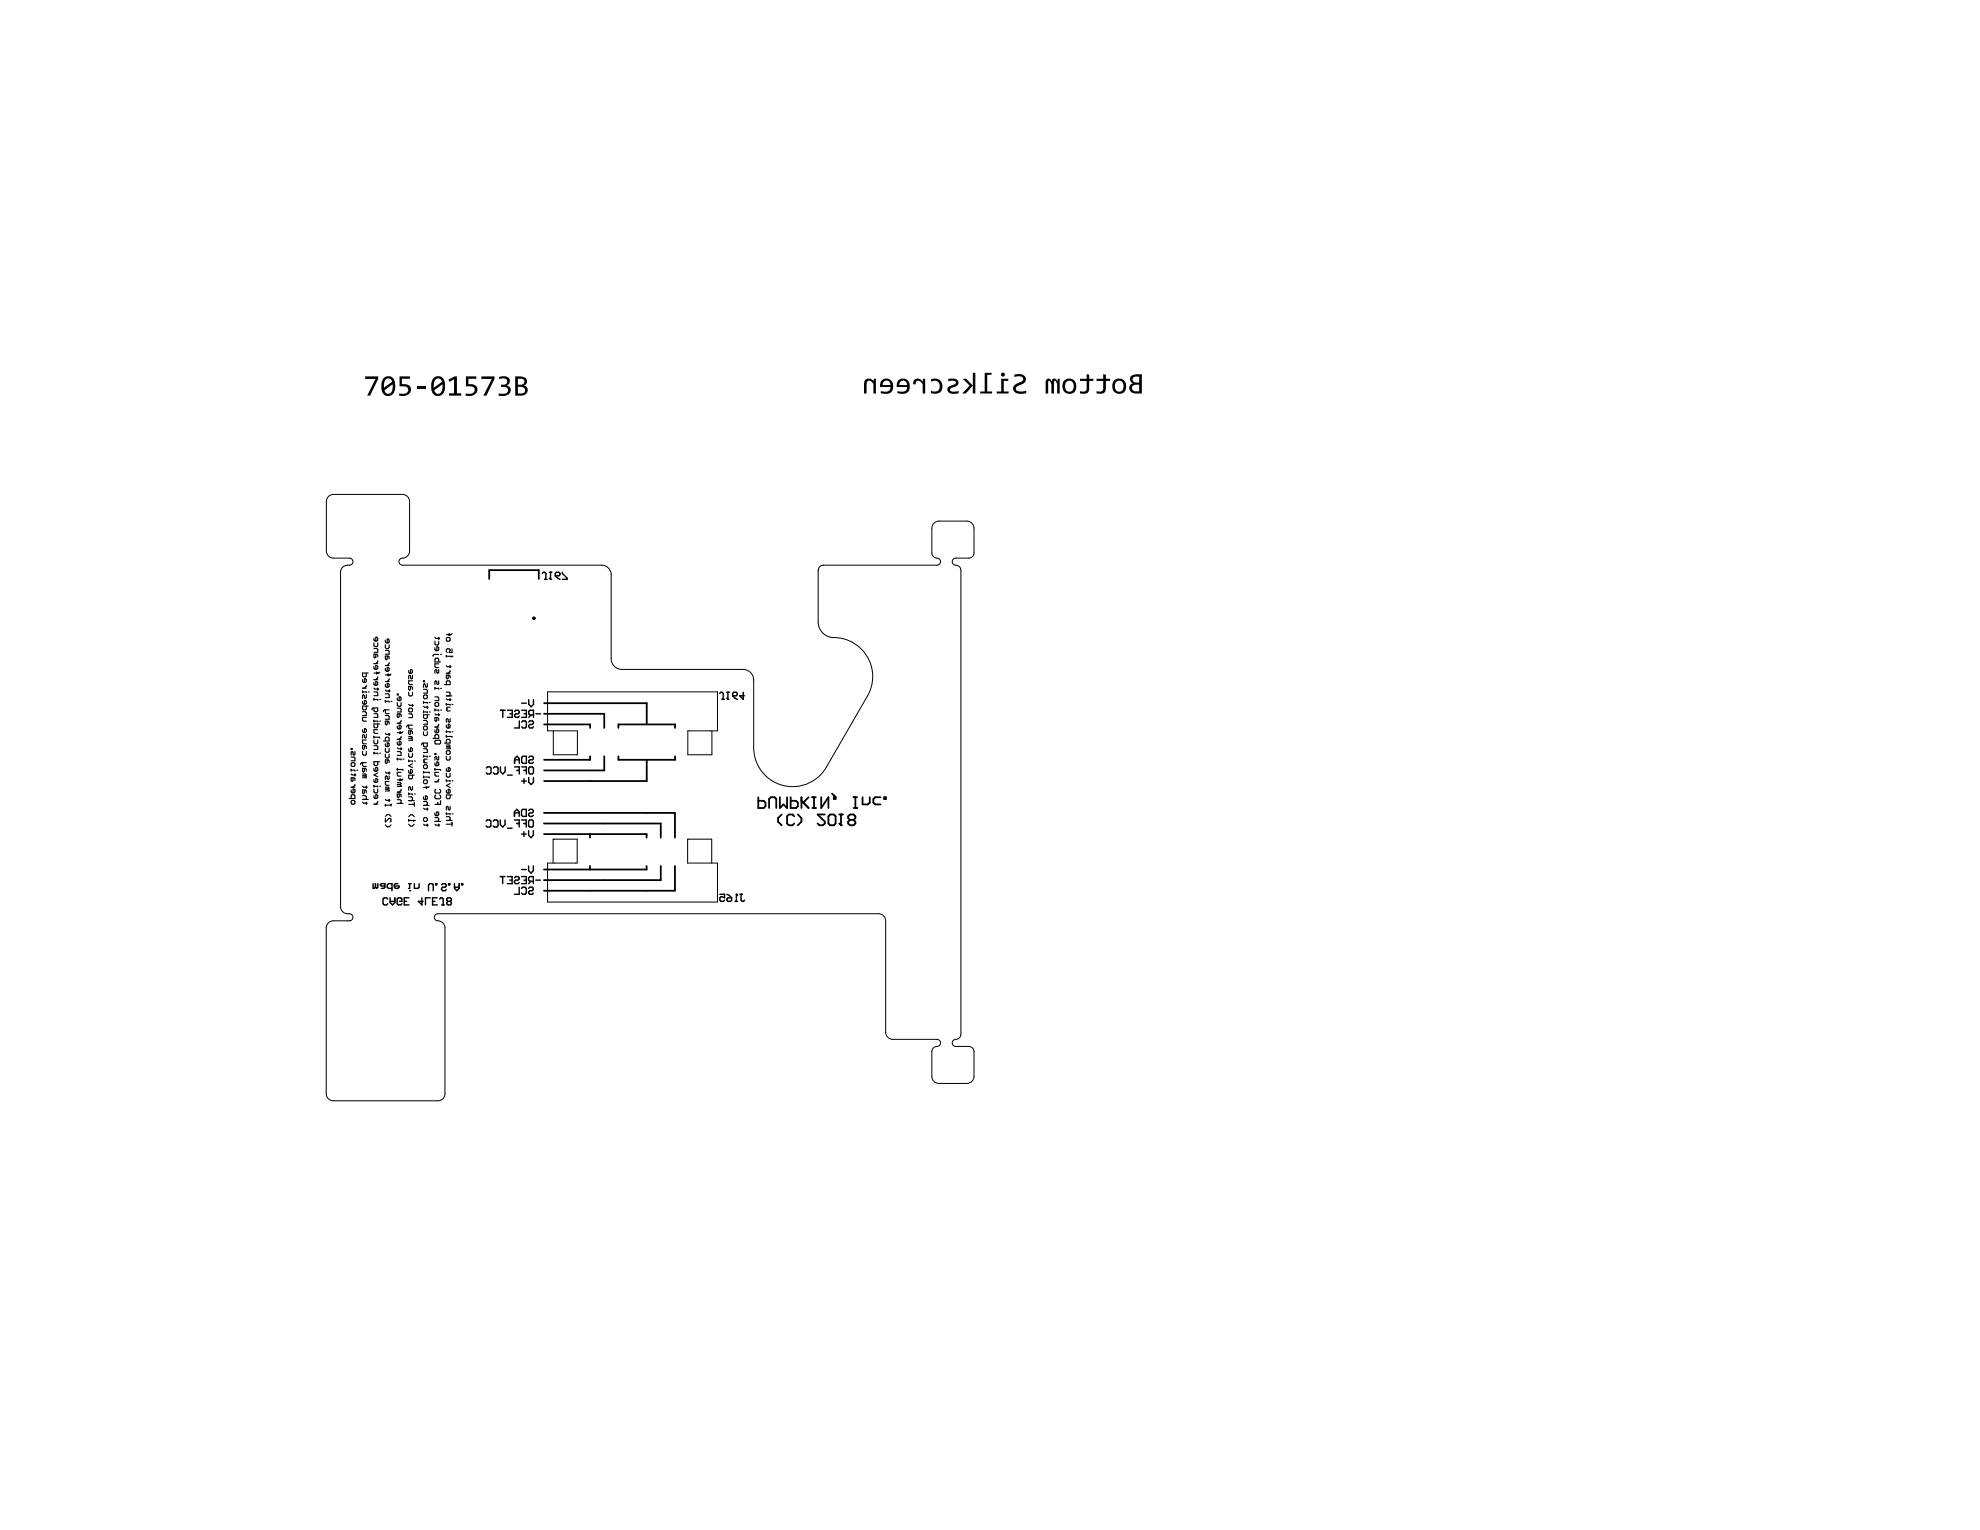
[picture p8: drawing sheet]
<svg xmlns="http://www.w3.org/2000/svg" width="279mm" height="216mm" viewBox="0 0 279 216" stroke-linecap="round" stroke-linejoin="round" font-family="sans-serif">
<path d="M46.3 70.1l.4-.3h.4h9.7a1 1 0 0 1 1 1v7a1.13 1.13 0 0 1-1.3 1 .5 .5 0 0 0-.2 .6 .5 .5 0 0 0 .5 .4h28.1a1.33 1.33 0 0 1 1.3 1.3v11.8a1.51 1.51 0 0 0 1.6 1.6h17a1.51 1.51 0 0 1 1.6 1.5v9.5a5.5 5.5 0 0 0 4 5.3 5.5 5.5 0 0 0 6.2-2.5l5.8-10.1a5.5 5.5 0 0 0-4.7-8.2 2.2 2.2 0 0 1-2.2-2.2v-7.3a.75 .75 0 0 1 .7-.7h16a.5 .5 0 0 0 .5-.5 .5 .5 0 0 0-.5-.5 .73 .73 0 0 1-.7-.8v-3.5a1 1 0 0 1 1-1h3.9a1 1 0 0 1 1 1v3.5a.73 .73 0 0 1-.7 .8h-1.8a.5 .5 0 0 0-.5 .5 .5 .5 0 0 0 .5 .5 .73 .73 0 0 1 .7 .7v65.4a.86 .86 0 0 1-1 .8 .5 .5 0 0 0-.2 .6 .5 .5 0 0 0 .5 .4h1.8a.73 .73 0 0 1 .7 .7v3.5a1 1 0 0 1-1 1h-3.9a1 1 0 0 1-1-1v-3.5a.86 .86 0 0 1 1-.8 .5 .5 0 0 0 .2-.6 .5 .5 0 0 0-.5-.3h-6.2a1 1 0 0 1-1-1v-15.8a1 1 0 0 0-1-1h-62.2a.5 .5 0 0 0-.5 .5 .5 .5 0 0 0 .5 .5 1 1 0 0 1 1 1v23.4a1 1 0 0 1-1 1h-14.8a1 1 0 0 1-1-1v-23.4a1 1 0 0 1 1-1h2.3a.52 .52 0 0 0 .5-.6 .52 .52 0 0 0-.7-.4 1 1 0 0 1-1-1v-47.1a1.04 1.04 0 0 1 1.2-1 .5 .5 0 0 0 .5-.5 .5 .5 0 0 0-.5-.5h-2.2a1 1 0 0 1-1-1v-7v-.4zM106.3 96h.1M78.1 103.1v3.4h3.4v-3.4h-4.2v-5.5h23.9v5.5h-4.1v3.4h3.4v-3.4M78 121.8v-3.4h3.5v3.4h-4.2v5.5h23.9v-5.5h-4.2v-3.4h3.4v3.4" fill="none" stroke="#000" stroke-width=".14"/>
<g fill="none" stroke="#000" stroke-width=".25">
<path d="M69 81.7v-1.2h7v1.2M76.8 99.2h14.5v3M76.8 117.7h14.4v.5M76.8 114.7h18.4v3.5M76.8 116.2h16.4v2M76.8 102.2h6.5v.5M76.8 100.7h8.5v2M83.3 117.7v.5M83.3 106.7v.5h-6.5M85.3 106.7v2h-8.5M87.3 102.7v-.5h8v.5M87.3 106.7v.5h8v-.5"/>
<path d="M91.3 107.2v3h-14.5M107 112.5v1.5h.8l.2-.2v-.5l-.2-.3h-.8M108.5 114v-1.2l.3-.3h.5l.2 .3v1.2M110 112.5v1.5l.6-.5 .5 .5v-1.5M110.3 114.9l-.5 .5v.5l.5 .6M111.6 112.5v1.5h.7l.3-.2v-.5l-.3-.3h-.7M112.1 115.2l-.3-.3h-.5l-.2 .3v1l.2 .3h.5l.3-.3M112.6 114.9l.5 .5v.5l-.5 .6M113.1 112.5v1.5M113.1 113l1 1M114.1 112.5l-.8 .8M114.6 114h.5"/>
<path d="M114.6 112.5h.5M114.9 112.5v1.5M115.9 112.5v1.5l1-1.5v1.5M116.4 114.9h-1l1 1v.3l-.3 .3h-.5l-.2-.3M117.2 114.9h.5l.2 .3v1l-.2 .3h-.5l-.3-.3v-1zM117.4 112l.5 .5M117.7 112.5h.2v.3h-.2zM118.4 114.9h.5M118.4 116.2l.3 .3M118.7 116.5h.1M118.7 114.9v1.6M119.9 115.7l-.2 .2v.3l.2 .3h.5l.3-.3v-.3l-.3-.2"/>
<path d="M119.9 115.7l-.2-.3v-.2l.2-.3h.5l.3 .3v.2l-.3 .3M119.9 115.7h.5M120.4 114h.6M120.4 112.5h.6M120.7 112.5v1.5M121.7 112.5v1h.8l.2-.2v-.8M124.3 112.5h-.8l-.3 .3v.5l.3 .2h.8M124.8 112.5h.2v.3h-.2zM83.3 122.2v.5M91.2 122.2v.5h-14.4M93.2 122.2v2h-16.4M95.2 122.2v3.5h-18.4"/>
<circle cx="75.3" cy="87.2" r=".13"/>
</g>
<g fill="none" stroke="#000" stroke-width=".2">
<path d="M73.6 99.2h.7M74.6 98.7v.7l.3 .3 .4-.3v-.7M76.5 80.9l.2-.1h.2l.1 .1v.9M76.9 81.8h.3M77.5 80.8h.4M77.5 81.6l.2 .2M77.7 81.8h.1M77.7 80.8v1M78.4 80.9l.1-.1h.4l.1 .1v.2l-.1 .2h-.5zM78.4 81.3l.6 .5M79.4 80.8v.1l.6 .7v.2h-.6M101.5 97.9l.2-.2h.2l.1 .2v.8"/>
<path d="M101.9 98.7h.3M102.5 97.7h.4M102.5 98.5l.2 .2M102.7 98.7h.1M102.7 97.7v1M103.4 97.9l.1-.2h.4l.1 .2v.1l-.1 .2h-.5zM103.4 98.2l.6 .5M104.9 97.7v1l-.5-.5h.6M68.6 115.9l.2-.2h.3l.2 .2v.6l-.2 .2h-.3l-.2-.2M68.6 108.4l.2-.2h.3l.2 .2v.6l-.2 .2h-.3l-.2-.2M69.6 115.9l.2-.2h.3l.2 .2v.6l-.2 .2h-.3l-.2-.2M69.6 108.4l.2-.2h.3l.2 .2v.6l-.2 .2h-.3l-.2-.2"/>
<path d="M70.6 115.7v.7l.3 .3 .4-.3v-.7M70.6 108.2v.7l.3 .3 .4-.3v-.7M70.6 100.2h.7M70.9 100.2v1M71.6 116.9h.7M71.6 109.4h.7M71.6 100.2h.7v1h-.7M71.9 100.7h.4M72.6 115.2v-.7l.3-.3 .4 .3v.7M72.6 115.7h.7v1M72.6 114.7h.7M72.6 107.7v-.6l.3-.4 .4 .4v.6"/>
<path d="M72.6 108.2h.7v1M72.6 107.2h.7M72.6 100.4l.2-.2h.3l.2 .2v.2l-.2 .1h-.3l-.2 .2v.2l.2 .1h.3l.2-.1M72.9 116.2h.4M72.9 108.7h.4M73.3 101.7v1h-.7M73.6 117.7h.7M73.6 114.4l.2-.2h.5v1h-.5l-.2-.2zM73.6 115.7h.7v1M73.6 110.2h.7M73.6 108.2h.7v1M73.6 101.9l.2-.2h.3l.2 .2v.7l-.2 .1h-.3l-.2-.1"/>
<path d="M73.6 106.9l.2-.2h.5v1h-.5l-.2-.1zM73.6 100.2h.7v1h-.7M73.9 117.4v.6M73.9 116.2h.4M73.9 109.9v.6M73.9 108.7h.4M73.9 100.7h.4M74.6 114.4l.2-.2h.3l.2 .2v.1l-.2 .2h-.3l-.2 .2v.1l.2 .2h.3l.2-.2M74.6 115.9l.2-.2h.3l.2 .2v.6l-.2 .2h-.3l-.2-.2zM74.6 117.2v.7l.3 .3 .4-.3v-.7M74.6 101.9l.2-.2h.3l.2 .2v.2l-.2 .1h-.3l-.2 .2v.2l.2 .1h.3l.2-.1M74.6 106.9l.2-.2h.3l.2 .2v.2l-.2 .1h-.3l-.2 .2v.2l.2 .1h.3l.2-.1"/>
<path d="M74.6 108.4l.2-.2h.3l.2 .2v.6l-.2 .2h-.3l-.2-.2zM74.6 109.7v.7l.3 .3 .4-.3v-.7M74.9 100.9l-.3 .3M75.3 100.9h-.5l-.2-.2v-.3l.2-.2h.5v1M75.6 100.7h.7M52.6 124.7v.7h.2l.2-.2M53 124.7v.5M53.3 124.7v.5l-.2 .2-.1-.2M54.3 125h-.5l-.2-.1 .2-.2h.5v.5l-.2 .2h-.3M54.7 126.9l-.2-.2h-.3l-.2 .2v.6l.2 .2h.3l.2-.2M55 127.2h.7M55 126.7v.7l.4 .3 .3-.3v-.7"/>
<path d="M55.3 125.4h-.5l-.2-.2v-.3l.2-.2h.5v1M56.1 124.7h-.3l-.2 .2v.3l.2 .2h.3l.2-.2v-.2h-.7M56.4 127.2h.3v-.3l-.2-.2h-.3l-.2 .2v.6l.2 .2h.3l.2-.2M57 127.2h.4M57.6 124.7h.4M57.7 126.7h-.7v1h.7M57.8 125.7h.1M57.8 124.7v.7h-.2M58.5 124.7v.7h.5l.1-.2v-.5M59.5 126.7v1l-.5-.5h.7M60.5 125.7v-.8l.1-.2h.4l.1 .2v.8M60.7 126.7h-.7v1"/>
<path d="M61 127.2h.4M61.5 124.7h.1v.2h-.1zM61.7 126.7h-.7v1h.7M62 126.9l.2-.2h.2l.1 .2v.8M62.3 124.9l.2-.2h.3l.2 .2v.1l-.2 .2h-.3l-.2 .2v.1l.2 .2h.3l.2-.2M62.4 127.7h.3M63.2 127.2h.3M63.2 127.2l-.2-.2v-.1l.2-.2h.3l.2 .2v.1l-.2 .2M63.2 127.2l-.2 .2v.1l.2 .2h.3l.2-.2v-.1l-.2-.2M63.3 124.7h.2v.2h-.2zM64.1 125.2h.7M64.1 124.7v.7l.4 .3 .3-.3v-.7"/>
<path d="M65.1 124.7h.2v.2h-.2zM70.6 123.7h.7M70.9 123.7v1M71.6 123.7h.7v1h-.7M71.9 124.2h.4M72.6 123.9l.2-.2h.3l.2 .2v.1l-.2 .2h-.3l-.2 .2v.1l.2 .2h.3l.2-.2M73.3 125.2v1h-.7M73.6 122.7h.7M73.6 125.4l.2-.2h.3l.2 .2v.6l-.2 .2h-.3l-.2-.2M73.6 123.7h.7v1h-.7M73.9 124.2h.4M74.6 122.2v.7l.3 .3 .4-.3v-.7"/>
<path d="M74.6 125.4l.2-.2h.3l.2 .2v.1l-.2 .2h-.3l-.2 .2v.1l.2 .2h.3l.2-.2M74.9 124.4l-.3 .3M75.3 124.4h-.5l-.2-.2v-.3l.2-.2h.5v1M75.6 124.2h.7M101.6 126.2h.6v.5l-.3-.2h-.2l-.1 .2v.3l.1 .2h.4l.1-.2M102.6 126.9l.1-.2h.5v.3l-.1 .2h-.4l-.1-.2zM102.6 126.2l.6 .5M103.7 127.2h.4M103.9 126.2h.1M103.9 126.2v1M103.9 126.2l.2 .2M104.4 126.2h.3"/>
<path d="M104.6 126.2v.8l.1 .2h.2l.2-.2"/>
</g>
<g fill="none" stroke="#000" stroke-width=".16">
<path d="M51.2 97.6h.5v.2M51.2 95.9v.3l.1 .1h.3l.1-.1v-.3l-.3-.1v.5M51.2 99v.2l.1 .2h.3l.1-.2v-.2l-.3-.2v.6M51.2 97.5v.3M51.2 97.1h.5M51.7 99.6v.4l-.1 .2h-.3l-.1-.2v-.4h.8M51.7 96.7v.1l-.3 .3M51.7 95v.4l-.1 .1h-.3l-.1-.1v-.4h.8M51.7 98v.4l-.1 .2-.3-.6-.1 .2v.4M52 97.6h.1M52.8 96.3v.3l.1 .1h.3l.1-.1v-.3l-.3-.1v.5M52.8 94v.3l.1 .1h.3l.1-.1v-.3l-.3-.1v.5"/>
<path d="M52.8 91.5h.4l.1 .1v.4h-.5M52.8 90v.3l.1 .1h.3l.1-.1v-.3l-.3-.1v.5M52.8 90.7v.4l.1 .1h.3l.1-.1v-.4M52.8 97.6h.4l.1 .2v.4h-.5M52.8 98.7h.5v.1M52.8 99.9v.4l.1 .1h.3l.1-.1v-.4h-.7l-.1 .3M52.8 98.6v.2M52.8 97.1l.1 .1h.5M52.8 95.9h.5M52.8 93.6h.5M53 92.3v.4l-.1 .1-.1-.1v-.4h.4l.1 .1v.3M53.2 94.8v.3"/>
<path d="M53.3 93.2v.2l-.3 .2M53.3 95.5v.1l-.3 .3M53.3 97.1v.3M53.6 98.7h.1M53.6 94.8l-.2 .2h-.6M54.4 90.3v.3l.1 .1h.3l.1-.1v-.3l-.3-.1v.5M54.4 91v.4l.1 .1h.3l.1-.1v-.4M54.4 94.3v.3l.1 .1h.3l.1-.1v-.3l-.3-.1v.5M54.4 96.6v.2l.1 .2h.3l.1-.2v-.2l-.3-.2v.6M54.4 98.8v.3M54.4 91.8h.4l.1 .1v.4h-.5M54.4 97.9h.4l.1 .1v.4h-.5"/>
<path d="M54.4 99h.5v.1M54.4 97.4l.1 .1h.5M54.4 96.2h.5M54.4 93.9h.5M54.6 92.6v.4l-.1 .1-.1-.1v-.4h.4l.1 .1v.3M54.8 95.1v.3M54.9 93.5v.1l-.3 .3M54.9 95.8v.1l-.3 .3M54.9 97.4v.2M55.2 99h.1M55.2 95.1l-.2 .1h-.6M56.1 99.1v.4l.1 .2h.3l.1-.2v-.4"/>
<path d="M56.1 98.5v.2l.1 .2h.3l.1-.2v-.2l-.3-.2v.6M56.1 99.9h.4l.1 .2v.4h-.5M56.1 97.9h.1v.2h-.1zM57.7 99.4l.1 .1h.5M57.7 97.7v.4l.1 .1h.3l.1-.1v-.4M57.7 94.6v.3l.1 .1h.3l.1-.1v-.3l-.3-.1v.5M57.9 96.9v.4l-.1 .1-.1-.1v-.4h.4l.1 .1v.3M58.2 96.1h-.5v.4l.1 .1h.4M58.2 95.3v.4l-.1 .1-.3-.5-.1 .1v.4M58.2 99.4v.3M59.8 99.7l.1 .1h.5M59.8 96.1h.1v.1h-.1z"/>
<path d="M59.8 99.1h.5v.2M59.8 97.3h.4l.1 .1v.4h-.5M59.8 98.2l.1-.1h.3l.1 .1v.3l-.1 .1h-.3l-.1-.1zM59.8 99v.3M60.3 96.5v.4l-.1 .1-.3-.5-.1 .1v.4M60.3 99.7v.2M60.6 99.1h.1M61.4 91.4v.3l.1 .1h.3l.1-.1v-.3l-.3-.1v.5M61.4 90.5v.4l.1 .1h.3l.1-.1v-.4M61.4 97.1h.5v.2M61.4 98.3h.4l.1 .2v.4h-.5M61.4 99.3l.1-.2h.3l.1 .2v.2l-.1 .2h-.3l-.1-.2z"/>
<path d="M61.4 97v.3M61.4 89.9l.1 .2h.5M61.9 93.7h-.5v.4l.1 .1h.4M61.9 89.9v.3M61.9 93.4v-.4l-.1-.1h-.3l-.1 .1v.4h.8M61.9 94.5v.4l-.1 .1-.3-.5-.1 .1v.4M61.9 96.1v.4l-.1 .1-.3-.5-.1 .1v.4M61.9 92.3h-.7l-.1 .3M62.2 97.1h.1M62.2 92.3h.1M62.7 96.6h.8v-.4l-.1-.1h-.3l-.1 .1v.4M63 90.1l.1-.2h.3l.1 .2v.2l-.1 .2h-.3l-.1-.2z"/>
<path d="M63 97.7h.4l.1 .1v.3l-.1 .1M63 99.4h.5v.1M63 92.5v.2M63 99.3v.2M63 98.6l.1 .1h.5M63 98.2h.8M63 95h.5M63 93.9l.1 .2h.5M63 92.6h.8M63.2 95.3v.4l-.1 .1-.1-.1v-.4h.4l.1 .1v.3M63.4 89.4v.3M63.5 93.9v.3"/>
<path d="M63.5 94.6v.1l-.3 .3M63.5 98.6v.3M63.5 99.8h-.4l-.1 .1 .1 .2-.1 .1 .1 .1h.4M63.8 99.4h.1M63.8 92.6h.1M63.8 91.5v.6h-.4l.1-.3-.1-.3h-.3l-.1 .2v.2l.1 .2M63.8 92.6l-.2 .1M63.8 89.4l-.2 .1h-.6M49.3 112.7h.8v-.4l-.1-.2h-.3l-.1 .2v.4M49.6 113.1l.1-.2h.3l.1 .2v.2l-.1 .2h-.3l-.1-.2zM49.6 107.8l.1-.2h.3l.1 .2v.2l-.1 .2h-.3l-.1-.2zM49.6 111.5v.2l.1 .2h.3l.1-.2v-.2l-.3-.2v.6"/>
<path d="M49.6 111.1h.5M49.6 105.6h.1v.2h-.1zM49.6 106.8h.4l.1 .2v.4h-.5M49.6 108.6v.2M49.6 108.7h.5v.1M49.6 109.2l.1 .2h.5M49.8 109.8v.3l-.1 .2-.1-.2v-.3h.4l.1 .1v.2M50.1 106v.4l-.1 .2-.3-.6-.1 .2v.4M50.1 109.2v.3M50.1 110.7v.1l-.3 .3M50.4 108.7h.1M51.2 113.2l.1 .1h.5"/>
<path d="M51.2 110.9l.1 .2h.5M51.2 106v.4l.1 .2h.3l.1-.2v-.4M51.2 100.4h.4l.1 .2v.4h-.5M51.2 103v.2l.1 .2h.3l.1-.2v-.2l-.3-.2v.6M51.2 112.3h.4l.1 .1v.3l-.1 .1M51.2 112.8h.8M51.2 107.6v.4l.1 .2h.4M51.2 109.5h.4M51.2 109.2h.4l.1 .2-.1 .1M51.4 105.2v.4l-.1 .2-.1-.2v-.4h.4l.1 .2v.2M51.4 108.4v.4l-.1 .2-.1-.2v-.4h.4l.1 .2v.2M51.4 111.5v.4l-.1 .1-.1-.1v-.4h.4l.1 .1v.3"/>
<path d="M51.6 109.5l.1 .3h-.5M51.7 101.2h-.5v.4l.1 .2h.4M51.7 104.4h-.5v.4l.1 .2h.4M51.7 103.6v.4l-.1 .2-.2-.2v-.2l-.1-.2-.1 .2v.4M51.7 110.9v.3M51.7 113.2v.3M51.7 107.6h-.7l-.1 .3M52.8 104h.8v.2M52.8 101.8h.5v.1M52.8 100.7h.4l.1 .1v.4h-.5M52.8 113.5h.5M52.8 104.4v.4l.1 .2h.3l.1-.2v-.4"/>
<path d="M52.8 105.2h.4l.1 .2v.4h-.5M52.8 106.3h.5v.1M52.8 108.4v.3l.1 .1h.3l.1-.1v-.3l-.3-.1v.5M52.8 110v.3l.1 .1h.3l.1-.1v-.3l-.3-.1v.5M52.8 110.9h.5v.2M52.8 111.3v.4l.1 .2h.3l.1-.2v-.4M52.8 112.3v.2l.1 .2h.3l.1-.2v-.2l-.3-.2v.6M52.8 101.6v.3M52.8 103.9v.3M52.8 106.2v.2M52.8 110.8v.3M53.3 113.1v.1l-.3 .3"/>
<path d="M53.3 102.2v.4l-.1 .1h-.3l-.1-.1v-.4h.8M53.3 107.5v.4l-.1 .1h-.3l-.1-.1v-.4h.8M53.3 103h-.5v.4l.1 .1h.4M53.3 109.1l-.5 .3 .5 .2M53.6 110.9h.1M53.6 106.3h.1M53.6 101.8h.1M54.1 104.6h.8v-.4l-.1-.2h-.3l-.1 .2v.4M54.4 116.4l.2 .3h.3l.3-.3M54.4 100.2v.4l.1 .1h.4M54.4 105v.2l.1 .2h.3l.1-.2v-.2l-.3-.2v.6M54.4 105.6v.4l.1 .2h.3l.1-.2v-.4"/>
<path d="M54.4 106.4v.4l.1 .2h.3l.1-.2v-.4M54.4 113.5v.2M54.4 115.5v.5l.5-.5h.1l.2 .1v.3l-.2 .1M54.4 115.2l.2-.3h.3l.3 .3M54.4 113.6h.8M54.4 112.8l.1 .1h.5M54.4 101h.4l.1 .1v.4h-.5M54.4 111.3h.4M54.4 111.1h.4l.1 .1-.1 .1M54.4 109l.1 .1h.5M54.4 103.5l.1 .1h.5M54.6 101.8v.4l-.1 .1-.1-.1v-.4h.4l.1 .1v.3"/>
<path d="M54.6 107.2v.4l-.1 .2-.1-.2v-.4h.4l.1 .2v.2M54.8 111.3l.1 .3h-.5M54.9 109.5v.4l-.1 .1-.3-.5-.1 .1v.4M54.9 110.3h-.5v.4l.1 .1h.4M54.9 103.5v.3M54.9 109v.2M54.9 112.8v.3M54.9 100.2h-.7l-.1 .2M55.2 113.5v.2M56.1 112.8h.4l.1 .2v.2l-.1 .2M56.1 105.5l.1 .2h.5M56.1 104.7v.3l.1 .1h.3l.1-.1v-.3l-.3-.1v.5"/>
<path d="M56.1 104.3h.5M56.1 108.6h.8v.1M56.1 102.5v.2l.1 .2h.3l.1-.2v-.2l-.3-.2v.6M56.1 107.1h.5v.2M56.1 110.4h.4l.1 .2-.1 .1M56.1 106.1h.4l.1 .1v.4h-.5M56.1 113.4h.8M56.1 107v.3M56.1 108.5v.2M56.1 111.8h.5M56.1 110.7h.4M56.1 102.1h.5"/>
<path d="M56.3 112v.4l-.1 .2-.1-.2v-.4h.4l.1 .2v.2M56.3 100.7v.4l-.1 .2-.1-.2v-.4h.4l.1 .2v.2M56.5 110.7l.1 .3h-.5M56.5 103.3v.2M56.5 109.9v.3M56.6 109h-.5v.4l.1 .1h.4M56.6 103.9v.2l-.3 .2M56.6 101.7v.1l-.3 .3M56.6 105.5v.3M56.6 111.4v.1l-.3 .3M56.9 107.1h.1M56.9 103.3l-.2 .1h-.6"/>
<path d="M56.9 109.9l-.2 .1h-.6M57.7 112.4h.4l.1 .2v.2l-.1 .2M57.7 103.9h.4l.1 .2-.1 .1M57.7 100.1l.1-.2h.3l.1 .2v.2l-.1 .2h-.3l-.1-.2zM57.7 100.7h.4l.1 .2v.4h-.5M57.7 115.8h.8M57.7 113.5h.8M57.7 116.3l.2 .3h.3l.3-.3M57.7 108.7v.3l.1 .1h.3l.1-.1v-.3l-.3-.1v.5M57.7 104.2h.4M57.7 102.3v.4l.1 .2h.4M57.7 105.7v.2l.1 .2h.3l.1-.2v-.2l-.3-.2v.6"/>
<path d="M57.7 106.3v.4l.1 .2h.3l.1-.2v-.4M57.7 107.3v.2M57.7 111.9v.3M57.7 115.6v.3M57.7 115.2l.2-.2h.3l.3 .2M57.7 113h.8M57.7 107.4h.5v.1M57.7 112h.5v.2M57.9 103.1v.4l-.1 .2-.1-.2v-.4h.4l.1 .2v.2M58.1 104.2l.1 .3h-.5M58.2 111v.4l-.1 .1-.2-.1v-.3l-.1-.1-.1 .1v.4M58.2 109.4v.4l-.1 .1h-.3l-.1-.1v-.4h.8"/>
<path d="M58.2 107.8l-.5 .3 .5 .2M58.2 102.3h-.7l-.1 .3M58.5 115.8h.1M58.5 112h.1M58.5 107.4h.1M58.5 115.8l-.2 .1M58.5 113.2v.6M59.8 115.5l.1-.1h.3l.1 .1v.3l-.1 .1h-.3l-.1-.1zM59.8 104.9v.4l.1 .1h.3l.1-.1v-.4h-.7l-.1 .2M59.8 112.4v.3l.1 .1h.3l.1-.1v-.3l-.3-.1v.5M59.8 109.7h.8v.1M59.8 105.7h.4l.1 .1v.4h-.5"/>
<path d="M59.8 101.7h.4l.1 .1v.4h-.5M59.8 116.3l.1 .1h.5M59.8 109h.8v.1M59.8 100.5h.5v.1M59.8 102.6l.1-.1h.3l.1 .1v.3l-.1 .1h-.3l-.1-.1zM59.8 103.3v.4l.1 .1h.3l.1-.1v-.4M59.8 106.7h.5v.2M59.8 108.1l.1-.2h.3l.1 .2v.2l-.1 .2h-.3l-.1-.2zM59.8 110.2l.1-.2h.3l.1 .2v.2l-.1 .2h-.3l-.1-.2zM59.8 113.1h.4l.1 .1v.3l-.1 .1M59.8 100.3v.3M59.8 106.6v.3"/>
<path d="M59.8 108.9v.2M59.8 109.5v.3M59.8 114l.1 .2h.5M59.8 113.6h.8M60.2 111v.2M60.3 107.1h-.4l-.1 .2 .1 .1-.1 .1 .1 .2h.4M60.3 100.9v.4l-.1 .1h-.3l-.1-.1v-.4h.8M60.3 114v.3M60.3 116.3v.3M60.6 106.7h.1M60.6 100.5h.1M60.6 111l-.2 .1h-.6"/>
<path d="M61.1 104.2h.8v-.4l-.1-.1h-.3l-.1 .1v.4M61.4 116.3l.1 .1h.5M61.4 114.7v.3l.1 .1h.3l.1-.1v-.3l-.3-.1v.5M61.4 115.4h.4l.1 .1v.3l-.1 .1M61.4 107.7v.2l.1 .2h.3l.1-.2v-.2l-.3-.2v.6M61.4 106.3h.1v.2h-.1zM61.4 100.2h.5v.1M61.4 103v.3l.1 .1h.3l.1-.1v-.3l-.3-.1v.5M61.4 115.9h.8M61.4 100.1v.2M61.4 104.6l.1-.1h.5l.2 .1v.3l-.2 .1h-.5l-.1-.1zM61.4 108.5v.2"/>
<path d="M61.4 108.6h.8v.1M61.4 110.3h.5M61.4 102.6h.5M61.4 100.7l.1 .2h.5M61.5 112.2l-.1 .1v.3l.1 .1h.5l.2-.1v-.3l-.2-.1M61.5 111.4l-.1 .1v.3l.1 .1h.5l.2-.1v-.3l-.2-.1M61.6 101.3v.4l-.1 .1-.1-.1v-.4h.4l.1 .1v.3M61.8 113.2v.3M61.9 109h-.5v.4l.1 .1h.4M61.9 106.7v.4l-.1 .2-.3-.6-.1 .2v.4M61.9 100.7v.3M61.9 102.2v.1l-.3 .3"/>
<path d="M61.9 109.9v.1l-.3 .3M61.9 116.3v.3M62.2 100.2h.1M62.2 113v.5h-.8M62.7 104.9h.8v-.4l-.1-.2h-.3l-.1 .2v.4M63 105.4h.4M63 108.5v.2l.1 .2h.3l.1-.2v-.2l-.3-.2v.6M63 103.9h.8v.2M63 116.3h.8M63 115.8h.8M63 115.2h.4l.1 .2v.2l-.1 .2M63 102.3v.3l.1 .1h.3l.1-.1v-.3l-.3-.1v.5"/>
<path d="M63 103.3h.5v.1M63 106.1l.1-.2h.3l.1 .2v.2l-.1 .2h-.3l-.1-.2zM63 106.7v.4l.1 .2h.3l.1-.2v-.4M63 109.1v.4l.1 .2h.3l.1-.2v-.4M63 110.2h.5v.1M63 111.5v.3l.1 .1h.3l.1-.1v-.3l-.3-.1v.5M63 114.8h.5v.2M63 103.1v.3M63 103.8v.3M63 110v.3M63 114.7v.3M63 105.1h.4l.1 .2-.1 .1"/>
<path d="M63.4 105.4l.1 .3h-.5M63.5 101.4v.4l-.1 .1-.2-.1v-.3l-.1-.1-.1 .1v.4M63.5 112.2v.4l-.1 .1h-.3l-.1-.1v-.4h.8M63.5 113.8v.4l-.1 .1-.2-.1v-.3l-.1-.1-.1 .1v.4M63.5 110.6l-.5 .2 .5 .3M63.8 114.8h.1M63.8 110.2h.1M63.8 103.3h.1M63.8 116v.6"/>
</g>
<g fill="#000">
<path d="M51.5 53.1h1.9v.4l-1.2 2.3h-.4l1.2-2.3h-1.5zM56.4 53.1h1.5v.3h-1.2v.8l.7 .1a.83 .83 0 0 1 .6 .9 .83 .83 0 0 1-.9 .7h-.7l-.1-.4 .8 .1a.54 .54 0 0 0 .5-.7 .54 .54 0 0 0-.7-.4h-.5zM58.9 54.5h1.2v.4h-1.2zM63.3 53.6l.8-.5h.4v2.4h.6v.3h-1.7v-.3h.7v-2l-.7 .4zM65.7 53.1h1.5v.3h-1.1v.8h.6l.4 .2a.89 .89 0 0 1 .1 1.1 .89 .89 0 0 1-1 .4h-.5v-.4l.7 .1a.54 .54 0 0 0 .6-.6 .54 .54 0 0 0-.7-.5h-.6zM67.9 53.1h1.9v.4l-1.2 2.3h-.4l1.2-2.3h-1.5zM70.4 53.2l.9-.1 .5 .2a.71 .71 0 0 1-.3 1.1l.5 .3a.86 .86 0 0 1-.2 .9 .86 .86 0 0 1-.8 .3l-.6-.1v-.3l.6 .1a.51 .51 0 0 0 .7-.5 .51 .51 0 0 0-.7-.5h-.3v-.3h.4a.46 .46 0 0 0 .5-.6 .46 .46 0 0 0-.7-.3l-.5 .1zM122.1 53.6a.78 .78 0 0 1 1.2 .2v-.4h.3v2.1h-.4v-1.3l-.1-.2a.43 .43 0 0 0-.5-.3 .43 .43 0 0 0-.3 .5v1.3h-.4v-1.3zM129 53.6a.81 .81 0 0 1 1.2 .2v-.4h.4v2.1h-.4v-1.3l-.3-.3a.4 .4 0 0 0-.5-.2 .4 .4 0 0 0-.2 .5h-.3zM131.4 53.5l.2-.1a1.08 1.08 0 0 1 1.4 .9 1.08 1.08 0 0 1-.9 1.3l-.7-.1v-.4a.78 .78 0 0 0 1-.1 .78 .78 0 0 0 0-1 .78 .78 0 0 0-1-.1zM133.8 53.5l.5-.1a.66 .66 0 0 1 .7 .1 .66 .66 0 0 1 .2 .7l-.3 .3-.6 .2a.3 .3 0 0 0-.2 .4 .3 .3 0 0 0 .4 .2l.8-.1v.3h-1.1a.59 .59 0 0 1-.5-.6 .59 .59 0 0 1 .6-.5l.4-.2a.24 .24 0 0 0 .2-.2 .24 .24 0 0 0-.3-.2h-.8zM135.9 53.4h.4l1 1v-1.8h.3v2.9h-.3v-1.1l-1 1.1h-.5l1-1.1z"/>
<path d="M139 52.6h.9v.3h-.6v2.3h.7v.3h-1.7v-.3h.7zM143.1 52.9l.4-.1 .8 .1a.73 .73 0 0 1 .5 .8 .73 .73 0 0 1-.7 .6l-.5 .2a.41 .41 0 0 0-.2 .5 .41 .41 0 0 0 .5 .2l.9-.1v.4l-.9 .1-.6-.2a.73 .73 0 0 1-.3-.8 .73 .73 0 0 1 .6-.5l.5-.2a.43 .43 0 0 0 .2-.6 .43 .43 0 0 0-.5-.2l-.7 .1zM147.7 53.6a.44 .44 0 0 1 .4-.1 .44 .44 0 0 1 .3 .4 .41 .41 0 0 1 .4-.5 .41 .41 0 0 1 .4 .5l.1-.5h.2v2.1h-.3v-1.3l-.1-.2a.22 .22 0 0 0-.1-.2 .22 .22 0 0 0-.3 0v1.7h-.3v-1.3l-.2-.3a.18 .18 0 0 0-.2-.2 .18 .18 0 0 0-.1 .3v1.5h-.3v-1.7zM152.4 53.4h.9v-.6l.4 .1v.5h.6v.4h-.6v1a.8 .8 0 0 1-1.1 .7h-.2v-.3h.1a.54 .54 0 0 0 .8-.4v-1h-.9zM154.7 53.4h1v-.6l.4 .1v.5h.5v.4h-.5v1a.88 .88 0 0 1-1.3 .7l-.1-.3h.2a.52 .52 0 0 0 .8-.4v-1h-1z"/>
<path d="M54.4 53.6l-.2 .3v.8l1.1-.9a.52 .52 0 0 0-.4-.4 .52 .52 0 0 0-.5 .2zM54.3 55.1l.1 .3 .3 .2a.66 .66 0 0 0 .7-.8v-.6zM54.1 53.4a.98 .98 0 0 1 1.1-.2 .98 .98 0 0 1 .6 1v.4a1.05 1.05 0 0 1-1.4 1.2 1.83 1.83 0 0 1-.3-2.4z"/>
<path d="M61.5 53.5l-.2 .4-.1 .8 1.1-.8a.52 .52 0 0 0-.3-.5 .52 .52 0 0 0-.5 .1zM61.3 55.1l.1 .2a.58 .58 0 0 0 .7 .2 .58 .58 0 0 0 .3-.6v-.7zM61.1 53.4a.98 .98 0 0 1 1.2-.2 .98 .98 0 0 1 .5 1v.3a1.05 1.05 0 0 1-.3 1.1 1.05 1.05 0 0 1-1.2 .2l-.2-.3-.3-.7 .1-.8z"/>
<path d="M73.1 53.4v.9h.4a.42 .42 0 0 0 .5-.3 .42 .42 0 0 0-.2-.5zM73.1 54.6v.9h.4a.48 .48 0 0 0 .6-.4 .48 .48 0 0 0-.6-.5zM72.7 53.1h.8a.69 .69 0 0 1 .8 .4 .69 .69 0 0 1-.2 .8l-.2 .1 .4 .2 .1 .3a.83 .83 0 0 1-1 .9h-.7z"/>
<path d="M124.7 53.9l.1-.1a.56 .56 0 0 1 .6 0 .56 .56 0 0 1 .3 .5h-1.1zM124.5 53.6l-.3 .4v.6h1.5a.74 .74 0 0 1-1.2 .6h-.2v.3l.4 .1a1.09 1.09 0 0 0 1.3-.8 1.09 1.09 0 0 0-.5-1.3l-.1-.1a.98 .98 0 0 0-.9 .2z"/>
<path d="M127.1 53.8h.1a.56 .56 0 0 1 .6 0 .56 .56 0 0 1 .2 .5h-1.1zM126.7 53.7l-.2 .5v.4h1.5a.74 .74 0 0 1-1.1 .6h-.3v.3l.5 .1a1.1 1.1 0 0 0 1.3-.8 1.1 1.1 0 0 0-.6-1.3l-.5-.1z"/>
<path d="M141.2 52.9a.3 .3 0 0 0 .6 0 .3 .3 0 0 0-.6 0zM141.3 53.4v1.8h-.6v.3h1.6v-.3h-.7v-1.4h.7v-.4z"/>
<path d="M150.5 53.9a.62 .62 0 0 1 .7-.1 .62 .62 0 0 1 .3 .7v.4a.59 .59 0 0 1-.6 .4 .59 .59 0 0 1-.6-.5v-.5zM150.2 53.6v.1a1.09 1.09 0 0 0-.1 1.4 1.09 1.09 0 0 0 1.3 .4 1.09 1.09 0 0 0 .4-1.6 1.09 1.09 0 0 0-1.6-.3z"/>
<path d="M157.5 53.9a.62 .62 0 0 1 .8 0l.2 .4v.6a.61 .61 0 0 1-.7 .3 .61 .61 0 0 1-.5-.6v-.4zM157.2 53.6v.1a1.1 1.1 0 0 0-.1 1.4 1.1 1.1 0 0 0 1.3 .4 1.09 1.09 0 0 0 .4-1.6 1.09 1.09 0 0 0-1.6-.3z"/>
<path d="M159.9 53.3l.3-.2h.5v.9h-.4a.45 .45 0 0 1-.4-.2 .45 .45 0 0 1 0-.5zM159.9 54.4l.8-.1v.9h-.4a.48 .48 0 0 1-.5-.2 .48 .48 0 0 1 .1-.6zM159.6 53.1a.66 .66 0 0 0 .3 1 .73 .73 0 0 0-.5 .9 .73 .73 0 0 0 .8 .5h.9v-2.7h-1z"/>
</g>
<g fill="#fff">
<circle cx="118.2" cy="127" r=".25"/>
<circle cx="97.6" cy="124.7" r=".25"/>
<circle cx="99.2" cy="123.2" r=".25"/>
<circle cx="94.1" cy="126.8" r=".25"/>
<circle cx="94.1" cy="125.2" r=".25"/>
<circle cx="92.4" cy="126.8" r=".25"/>
<circle cx="92.4" cy="125.2" r=".25"/>
<circle cx="123.8" cy="121.6" r=".25"/>
<circle cx="125.1" cy="122.9" r=".25"/>
<circle cx="115.7" cy="127" r=".25"/>
<circle cx="74.4" cy="83.3" r=".25"/>
<circle cx="72" cy="111.2" r=".15"/>
<circle cx="100.3" cy="124.3" r=".25"/>
<circle cx="98.7" cy="125.8" r=".25"/>
</g>
</svg>
